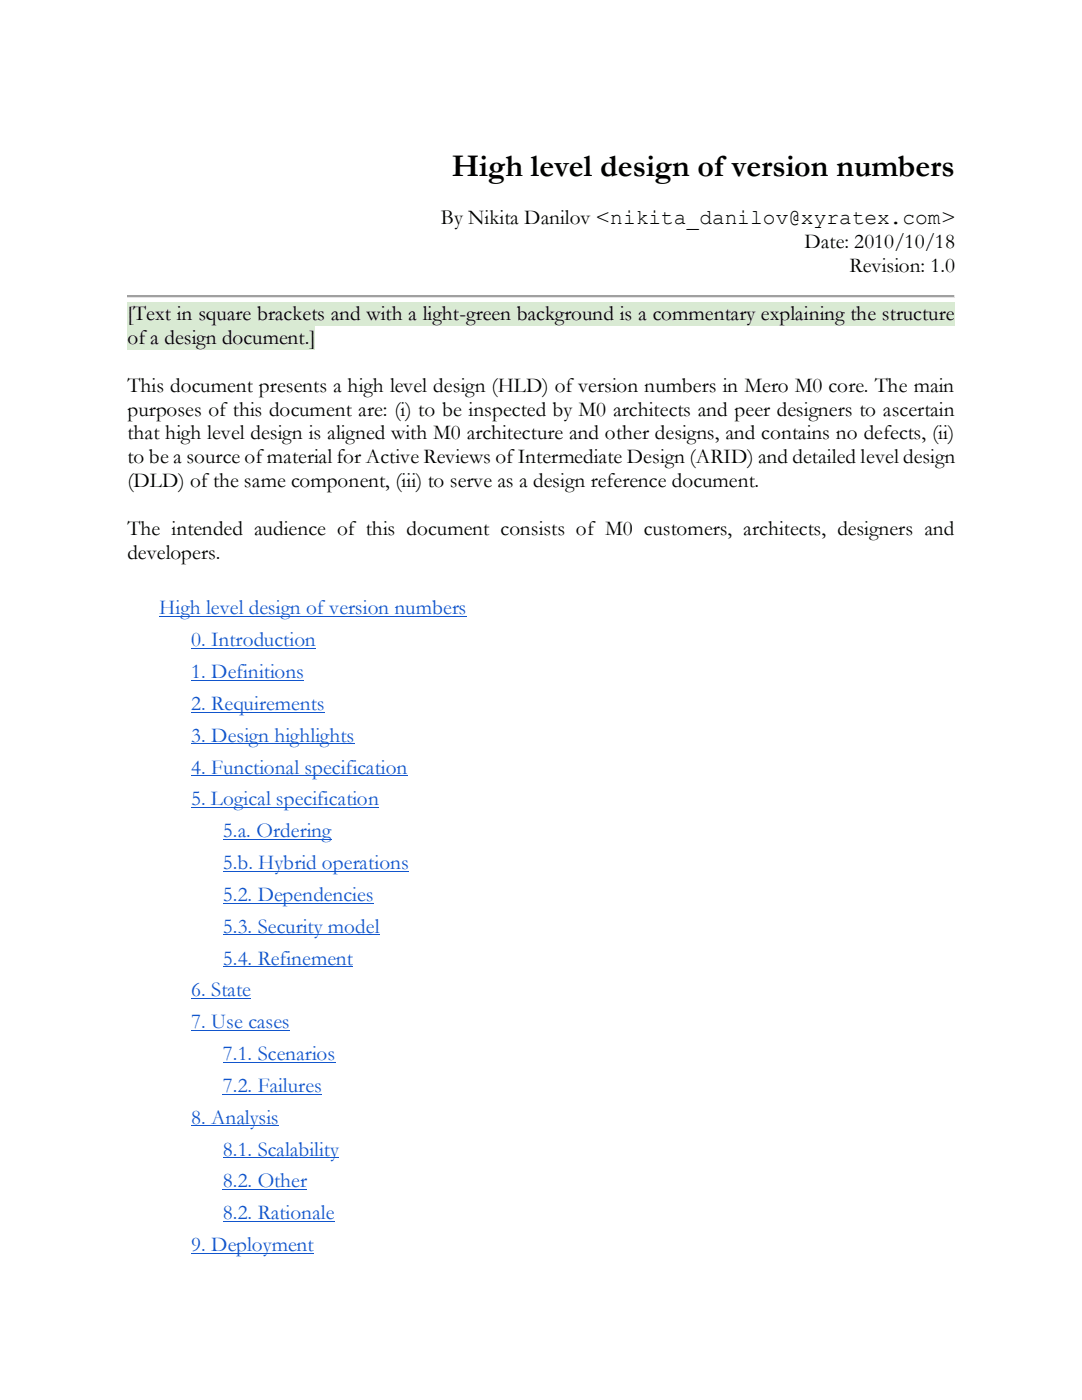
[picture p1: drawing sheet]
<svg xmlns="http://www.w3.org/2000/svg" width="216mm" height="279mm" viewBox="0 0 216 279" stroke-linecap="round" stroke-linejoin="round" font-family="sans-serif">
<defs><g id="words">
<text font-size="6.3" x="90.2" y="35.1">High level design of version numbers</text>
<g font-size="4.2">
<text x="88" y="44.7">By Nikita Danilov &lt;nikita_danilov@xyratex.com&gt;</text>
<text x="160.5" y="49.6">Date: 2010/10/18</text>
<text x="169.5" y="54.3">Revision: 1.0</text>
<text x="25.4" y="63.9">[Text in square brackets and with a light-green background is a commentary explaining the structure</text>
<text x="25.4" y="68.6">of a design document.]</text>
<text x="25.4" y="78.2">This document presents a high level design (HLD) of version numbers in Mero M0 core. The main</text>
<text x="25.4" y="82.9">purposes of this document are: (i) to be inspected by M0 architects and peer designers to ascertain</text>
<text x="25.4" y="87.7">that high level design is aligned with M0 architecture and other designs, and contains no defects, (ii)</text>
<text x="25.4" y="92.5">to be a source of material for Active Reviews of Intermediate Design (ARID) and detailed level design</text>
<text x="25.4" y="97.2">(DLD) of the same component, (iii) to serve as a design reference document.</text>
<text x="25.4" y="106.8">The intended audience of this document consists of M0 customers, architects, designers and</text>
<text x="25.4" y="111.5">developers.</text>
</g>
<g font-size="4.2" fill="#15c">
<text x="31.8" y="122.6">High level design of version numbers</text>
<text x="38.1" y="129">0. Introduction</text>
<text x="38.1" y="135.3">1. Definitions</text>
<text x="38.1" y="141.7">2. Requirements</text>
<text x="38.1" y="148">3. Design highlights</text>
<text x="38.1" y="154.4">4. Functional specification</text>
<text x="38.1" y="160.7">5. Logical specification</text>
<text x="44.5" y="167.1">5.a. Ordering</text>
<text x="44.5" y="173.4">5.b. Hybrid operations</text>
<text x="44.5" y="179.8">5.2. Dependencies</text>
<text x="44.5" y="186.2">5.3. Security model</text>
<text x="44.5" y="192.5">5.4. Refinement</text>
<text x="38.1" y="198.9">6. State</text>
<text x="38.1" y="205.2">7. Use cases</text>
<text x="44.5" y="211.6">7.1. Scenarios</text>
<text x="44.5" y="217.9">7.2. Failures</text>
<text x="38.1" y="224.3">8. Analysis</text>
<text x="44.5" y="230.6">8.1. Scalability</text>
<text x="44.5" y="237">8.2. Other</text>
<text x="44.5" y="243.3">8.2. Rationale</text>
<text x="38.1" y="249.7">9. Deployment</text>
</g>
</g></defs>
<g fill="#a0a0a0">
<path d="M25.4 58.8h165.1v.6h-165.1z" fill-rule="evenodd"/>
<path d="M25.4 58.8l.1 .1z" fill-rule="evenodd"/>
<path d="M25.4 58.8l.1 .1z" fill-rule="evenodd"/>
</g>
<path d="M25.5 58.9h165" fill="none" stroke="#a0a0a0" stroke-width=".2"/>
<path d="M190.5 58.8l.1 .1z" fill-rule="evenodd" fill="#e3e3e3"/>
<g fill="#a0a0a0">
<path d="M190.5 58.8l.1 .1z" fill-rule="evenodd"/>
<path d="M25.4 58.9l.1 .4z" fill-rule="evenodd"/>
</g>
<path d="M190.5 58.9l.1 .4z" fill-rule="evenodd" fill="#e3e3e3"/>
<path d="M25.4 59.3l.1 .1z" fill-rule="evenodd" fill="#a0a0a0"/>
<path d="M25.4 59.3l.1 .1z" fill-rule="evenodd" fill="#e3e3e3"/>
<path d="M25.5 59.3h165" fill="none" stroke="#e3e3e3" stroke-width=".2"/>
<g fill="#e3e3e3">
<path d="M190.5 59.3l.1 .1z" fill-rule="evenodd"/>
<path d="M190.5 59.3l.1 .1z" fill-rule="evenodd"/>
</g>
<g fill="#d9ead3">
<path d="M25.4 60.3h165.2v4.7h-165.2z" fill-rule="evenodd"/>
<path d="M25.4 65h37.5v4.8h-37.5z" fill-rule="evenodd"/>
</g>
<g fill="none" stroke="#15c" stroke-width=".2">
<path d="M31.8 123.1h61.3M38.1 129.4h24.9M38.1 135.8h22.5M38.1 142.1h26.7M38.1 148.5h32.6M38.1 154.8h43.2M38.1 161.2h37.5M44.5 167.5h21.6M44.5 173.9h37M38.1 199.3h11.9M44.5 180.2h30.1M44.5 186.6h31.2"/>
<path d="M44.5 192.9h25.9M38.1 205.6h19.7M44.5 212h22.4M44.5 218.4h19.7M38.1 224.7h17.5M44.5 231.1h23.1M44.5 237.4h16.7M38.1 250.1h24.5M44.5 243.8h22.2"/>
</g>
<use href="#words"/>
</svg>
